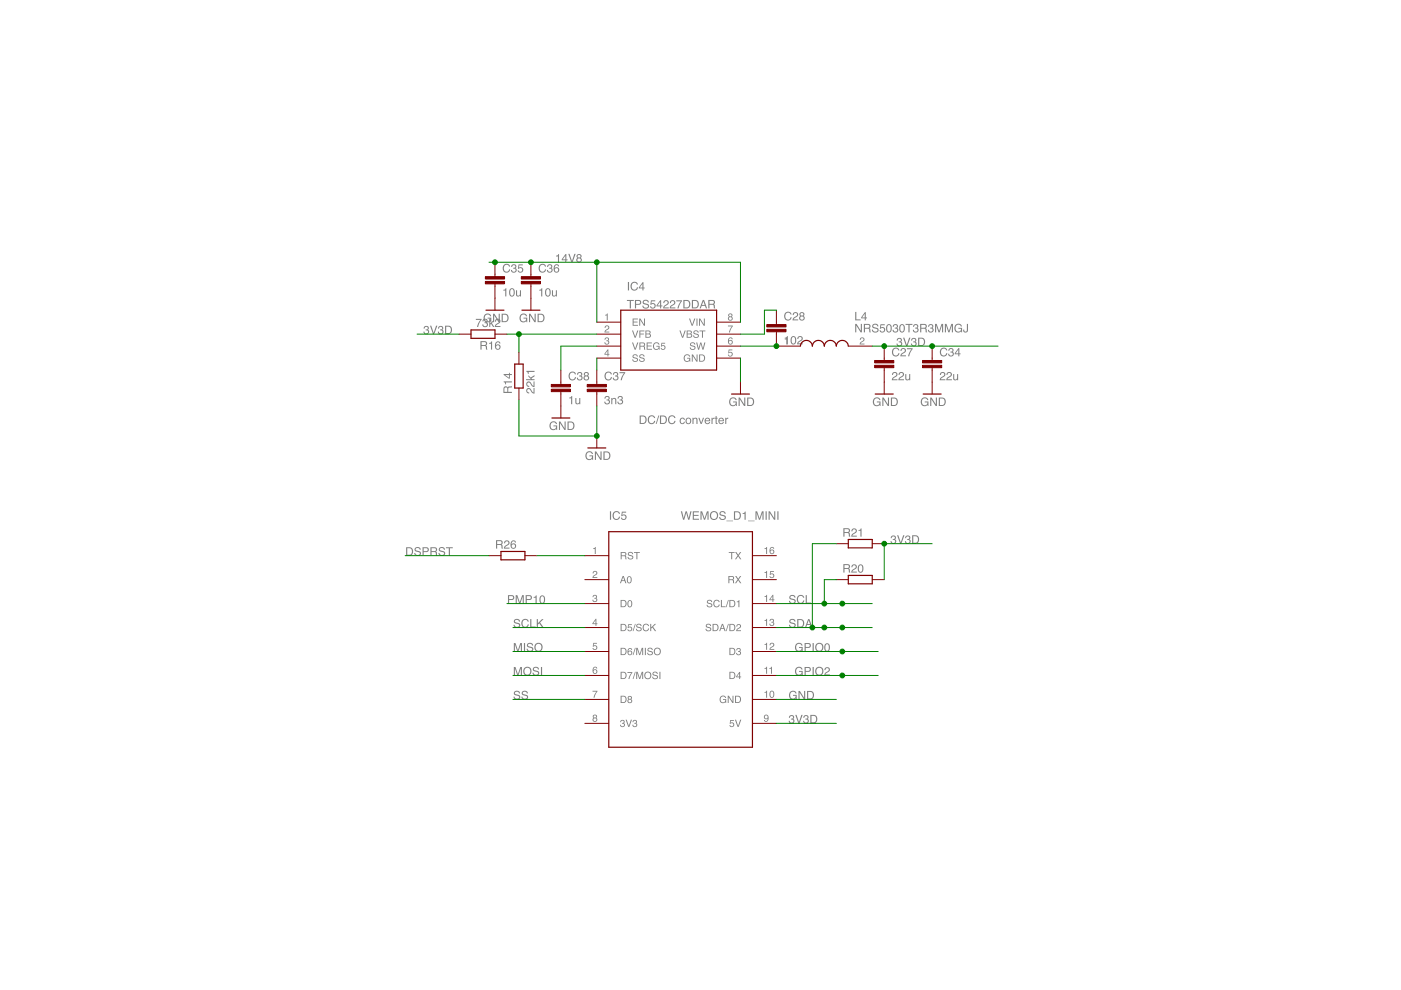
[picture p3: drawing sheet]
<svg xmlns="http://www.w3.org/2000/svg" width="297mm" height="210mm" viewBox="0 0 297 210" stroke-linecap="round" stroke-linejoin="round" font-family="sans-serif">
<g fill="#808080">
<path d="M125.8 116.3l.5-.3v1.5h-.2v-1.1h-.3z"/>
<path d="M125.8 121.1a.52 .52 0 0 1 .8 .3 .52 .52 0 0 1-.5 .7l-.3 .3h.8v.1h-1l.2-.4a.59 .59 0 0 0 .6-.8l-.4-.1-.2 .4h-.1z"/>
<path d="M125.8 126.2a.43 .43 0 0 1 .7 0 .43 .43 0 0 1-.1 .6 .5 .5 0 0 1-.1 .9 .5 .5 0 0 1-.7-.5h.2a.3 .3 0 0 0 .4 .3 .3 .3 0 0 0 0-.6h-.2l.1-.1a.25 .25 0 0 0 .3-.2 .25 .25 0 0 0-.3-.3l-.5 .3z"/>
<path d="M125.8 136.3h.8v.2h-.7v.4a.52 .52 0 0 1 .7 .2 .52 .52 0 0 1-.3 .7 .52 .52 0 0 1-.7-.4h.2a.33 .33 0 0 0 .5 .2 .33 .33 0 0 0 0-.6 .33 .33 0 0 0-.5 .1h-.1z"/>
<path d="M125.6 146.5h1.1l-.7 1.4h-.2l.1-.3 .6-.9h-.9z"/>
<path d="M128.3 66.8l.5-.3v1.5h-.2v-1.1h-.3z"/>
<path d="M128.4 69.1a.52 .52 0 0 1 .8 .2 .52 .52 0 0 1-.5 .7l-.3 .3h.8v.2h-1l.1-.5a.59 .59 0 0 0 .6-.8h-.4l-.1 .3h-.2z"/>
<path d="M128.3 71.6a.43 .43 0 0 1 .7 0 .43 .43 0 0 1-.1 .6 .5 .5 0 0 1-.1 .9 .5 .5 0 0 1-.7-.5h.2a.3 .3 0 0 0 .5 .3 .3 .3 0 0 0 0-.5l-.3-.1 .1-.1a.25 .25 0 0 0 .3-.2 .25 .25 0 0 0-.2-.3l-.5 .3z"/>
<path d="M154.3 69h1.1l-.6 1.5h-.2v-.3l.6-1h-.9z"/>
<path d="M154.5 74.1h.8v.2h-.7v.4a.52 .52 0 0 1 .7 .2 .52 .52 0 0 1-.3 .7 .52 .52 0 0 1-.7-.4h.2a.33 .33 0 0 0 .5 .1 .33 .33 0 0 0 .1-.5 .33 .33 0 0 0-.6 .1h-.1z"/>
<path d="M166.4 71.8l.5-.3v1.5h-.2v-1h-.3z"/>
<path d="M182.5 71.6a.52 .52 0 0 1 .8 .3 .52 .52 0 0 1-.5 .6l-.3 .4h.8v.1h-1l.1-.4a.59 .59 0 0 0 .6-.8l-.4-.1-.1 .4h-.2z"/>
<path d="M135.9 88.3v1.4h.4a.7 .7 0 0 0 .6-.7 .7 .7 0 0 0-.6-.7zM135.6 88.1h.7a.91 .91 0 0 1 .8 .9 .91 .91 0 0 1-.8 .9h-.7zM137.5 88.3a.78 .78 0 0 1 .8-.2 .78 .78 0 0 1 .6 .5h-.2a.61 .61 0 0 0-.9-.3 .61 .61 0 0 0-.2 .9 .55 .55 0 0 0 .5 .5 .55 .55 0 0 0 .6-.5h.2a.83 .83 0 0 1-1.1 .7 .83 .83 0 0 1-.4-1.2zM139.6 88.1h.2l-.6 1.8h-.2zM140.2 88.3v1.4h.4a.7 .7 0 0 0 .6-.7 .7 .7 0 0 0-.6-.7zM139.9 88.1h.7a.91 .91 0 0 1 .8 .9 .91 .91 0 0 1-.8 .9h-.7zM141.8 88.3a.78 .78 0 0 1 .8-.2 .78 .78 0 0 1 .6 .5h-.2a.61 .61 0 0 0-.9-.3 .61 .61 0 0 0-.2 .9 .55 .55 0 0 0 .5 .5 .55 .55 0 0 0 .6-.5h.2a.83 .83 0 0 1-1.1 .7 .83 .83 0 0 1-.4-1.2zM144.3 88.7l.4-.2a.47 .47 0 0 1 .5 .5l-.2-.1a.46 .46 0 0 0-.7 .2 .46 .46 0 0 0 .4 .6l.3-.3h.2a.61 .61 0 0 1-.9 .4 .61 .61 0 0 1-.1-.9zM145.7 88.9a.43 .43 0 0 0-.1 .7 .43 .43 0 0 0 .7-.2v-.4a.36 .36 0 0 0-.3-.3 .36 .36 0 0 0-.3 .2zM145.3 89.2a.67 .67 0 0 1 1.3 0 .67 .67 0 0 1-1.3 0zM146.8 88.6h.2v.2a.46 .46 0 0 1 .6-.2 .46 .46 0 0 1 .3 .5v.8h-.2v-.8a.32 .32 0 0 0-.4-.3 .32 .32 0 0 0-.3 .4v.7h-.2zM148.1 88.6h.2l.4 1 .3-1h.3l-.5 1.3h-.3zM149.6 88.8a.6 .6 0 0 1 .7-.2 .6 .6 0 0 1 .3 .7h-1a.37 .37 0 0 0 .3 .4 .37 .37 0 0 0 .4-.2h.3a.65 .65 0 0 1-1 .3 .65 .65 0 0 1 0-1zM149.7 88.9l-.1 .2h.8l-.2-.3zM150.9 88.6h.2v.2l.4-.2v.2l-.4 .2v.9h-.2zM151.7 88.2h.2v.4h.3v.2h-.3v.8l.3 .3-.5-.2v-.9h-.2v-.2h.2zM152.5 88.8a.6 .6 0 0 1 .7-.2 .6 .6 0 0 1 .3 .7h-1a.37 .37 0 0 0 .3 .4 .37 .37 0 0 0 .5-.2h.2a.65 .65 0 0 1-1 .3 .65 .65 0 0 1 0-1zM152.6 88.9l-.1 .2h.8l-.2-.3zM153.8 88.6h.2v.2l.4-.2v.2l-.4 .2v.9h-.2z"/>
<path d="M144.4 108.4h.2l.4 1.5 .4-1.5h.2l.4 1.5 .4-1.5h.2l-.4 1.8h-.3l-.4-1.5-.4 1.5h-.3zM146.9 108.4h1.3v.2h-1.1v.6h1v.2h-1v.6h1.1v.2h-1.3zM148.5 108.4h.4l.5 1.5 .5-1.5h.3v1.8h-.2v-1.5l-.5 1.5h-.2l-.6-1.5v1.5h-.2zM150.4 109.3a.95 .95 0 0 1 1.9 0 .95 .95 0 0 1-1.9 0zM150.7 109.3a.7 .7 0 0 0 1.4 0 .7 .7 0 0 0-1.4 0zM152.7 108.5a.7 .7 0 0 1 1.1 .4h-.2a.42 .42 0 0 0-.4-.3 .42 .42 0 0 0-.4 .4 1.45 1.45 0 0 1 1.1 .7 .73 .73 0 0 1-.7 .6 .73 .73 0 0 1-.7-.7h.2a.47 .47 0 0 0 .5 .4 .47 .47 0 0 0 .4-.4v-.1a.89 .89 0 0 1-1-.7zM154 110.4h1.4v.1h-1.4zM155.9 108.6v1.4h.4a.7 .7 0 0 0 .5-.7 .7 .7 0 0 0-.5-.7zM155.6 108.4h.7a.91 .91 0 0 1 .8 .9 .91 .91 0 0 1-.8 .9h-.7zM157.5 108.8l.6-.3v1.7h-.2v-1.2h-.4zM158.6 110.4h1.4v.1h-1.4zM160.2 108.4h.3l.5 1.5 .5-1.5h.4v1.8h-.2v-1.5l-.5 1.5h-.3l-.5-1.5v1.5h-.2zM162.3 108.4h.3v1.8h-.3zM163 108.4h.2l.9 1.5v-1.5h.3v1.8h-.3l-.9-1.4v1.4h-.2zM164.8 108.4h.3v1.8h-.3z"/>
<path d="M132.9 63.6h1.5v.2h-.6v1.6h-.3v-1.6h-.6zM134.6 63.6h.8a.52 .52 0 0 1 .6 .5 .52 .52 0 0 1-.6 .5h-.5v.8h-.3zM134.9 63.8v.6h.4a.31 .31 0 0 0 .4-.3 .31 .31 0 0 0-.4-.3zM136.4 63.7a.7 .7 0 0 1 1.2 .4h-.3a.42 .42 0 0 0-.4-.3 .42 .42 0 0 0-.4 .4 1.45 1.45 0 0 1 1.1 .7 .73 .73 0 0 1-.7 .5 .73 .73 0 0 1-.7-.6h.2a.47 .47 0 0 0 .5 .4 .47 .47 0 0 0 .5-.4l-.1-.1a.89 .89 0 0 1-1-.7zM138 63.7h.9v.2h-.7l-.1 .5a.61 .61 0 0 1 .9 .3 .61 .61 0 0 1-.4 .8 .61 .61 0 0 1-.8-.6h.2a.38 .38 0 0 0 .6 .2 .38 .38 0 0 0 .1-.6 .38 .38 0 0 0-.6 .1h-.2zM140 64l-.6 .8h.6zM140 63.6h.2v1.2h.2v.2h-.2v.4h-.2v-.4h-.8v-.3zM140.8 63.7a.6 .6 0 0 1 1 .3 .6 .6 0 0 1-.6 .8l-.4 .4h1v.2h-1.2a1.47 1.47 0 0 1 .9-1.1 .35 .35 0 0 0-.3-.5 .35 .35 0 0 0-.3 .5h-.3zM142.2 63.7a.6 .6 0 0 1 1 .3 .6 .6 0 0 1-.6 .8l-.4 .4h1v.2h-1.2a1.47 1.47 0 0 1 .9-1.1 .35 .35 0 0 0-.3-.5 .35 .35 0 0 0-.4 .5h-.2zM143.4 63.7h1.2l-.7 1.7h-.3l.2-.5 .6-1h-1zM145.1 63.8v1.4h.5a.7 .7 0 0 0 .5-.7 .7 .7 0 0 0-.5-.7zM144.9 63.6h.7a.91 .91 0 0 1 .8 .9 .91 .91 0 0 1-.8 .9h-.7zM146.9 63.8v1.4h.5a.7 .7 0 0 0 .5-.7 .7 .7 0 0 0-.5-.7zM146.7 63.6h.7a.91 .91 0 0 1 .8 .9 .91 .91 0 0 1-.8 .9h-.7zM149.1 63.9l-.3 .8h.6zM149 63.6h.3l.6 1.8h-.2l-.2-.5h-.7l-.2 .5h-.3zM150.4 63.8v.6h.6a.31 .31 0 0 0 .3-.3 .31 .31 0 0 0-.3-.3zM150.2 63.6h.8a.49 .49 0 0 1 .6 .3 .49 .49 0 0 1-.3 .6l.2 .2 .2 .7h-.3l-.1-.7-.3-.1h-.6v.8h-.2z"/>
<path d="M189.3 79a.6 .6 0 0 1 1 .3 .6 .6 0 0 1-.6 .8l-.4 .3h1v.2h-1.2a1.47 1.47 0 0 1 .9-1.1 .35 .35 0 0 0-.3-.4 .35 .35 0 0 0-.4 .4h-.2zM190.7 79a.6 .6 0 0 1 1 .3 .6 .6 0 0 1-.6 .8l-.4 .3h1v.2h-1.2a1.47 1.47 0 0 1 .9-1.1 .35 .35 0 0 0-.3-.4 .35 .35 0 0 0-.4 .4h-.2zM191.9 79.3h.3v1l.2 .2 .3-.2 .1-1h.2v1.3h-.2v-.2a.45 .45 0 0 1-.5 .2 .45 .45 0 0 1-.4-.4z"/>
<path d="M181.3 68.7h.3l.9 1.4v-1.4h.2v1.8h-.2l-1-1.5v1.5h-.2zM183.4 68.9v.6h.6a.31 .31 0 0 0 .3-.3 .31 .31 0 0 0-.3-.3zM183.2 68.7h.8a.49 .49 0 0 1 .5 .3 .49 .49 0 0 1-.2 .6l.2 .2 .1 .7h-.3v-.7l-.4-.1h-.5v.8h-.2zM185.1 68.8a.7 .7 0 0 1 1.1 .4h-.2a.42 .42 0 0 0-.4-.4 .42 .42 0 0 0-.4 .5 1.45 1.45 0 0 1 1.1 .7 .73 .73 0 0 1-.8 .5 .73 .73 0 0 1-.6-.6h.2a.47 .47 0 0 0 .5 .4 .47 .47 0 0 0 .4-.4v-.1a.89 .89 0 0 1-1.1-.8zM186.7 68.7h.9v.3h-.8v.4a.61 .61 0 0 1 .8 .3 .61 .61 0 0 1-.4 .9 .61 .61 0 0 1-.7-.6h.2a.38 .38 0 0 0 .6 .2 .38 .38 0 0 0 0-.6 .38 .38 0 0 0-.6 .1h-.2zM188.1 68.9a.63 .63 0 0 1 .7-.1 .63 .63 0 0 1 .3 .8 .65 .65 0 0 1-.6 .9 .65 .65 0 0 1-.6-.9zM188.3 69a.96 .96 0 0 0 .2 1.3 .85 .85 0 0 0 0-1.4zM189.5 68.8a.5 .5 0 0 1 .7 0 .5 .5 0 0 1 0 .7 .58 .58 0 0 1-.2 1 .58 .58 0 0 1-.8-.6h.3a.35 .35 0 0 0 .5 .4 .35 .35 0 0 0 0-.6h-.3v-.2a.29 .29 0 0 0 .4-.2 .29 .29 0 0 0-.2-.4l-.3 .2-.1 .2h-.2zM190.8 68.9a.63 .63 0 0 1 .8-.1 .63 .63 0 0 1 .3 .8 .65 .65 0 0 1-.6 .9 .65 .65 0 0 1-.7-.9zM191.1 69a.96 .96 0 0 0 .1 1.3 .85 .85 0 0 0 .1-1.4zM192 68.7h1.5v.2h-.7v1.6h-.2v-1.6h-.6zM193.8 68.8a.5 .5 0 0 1 .7 0 .5 .5 0 0 1 0 .7 .58 .58 0 0 1-.2 1 .58 .58 0 0 1-.8-.6h.3a.35 .35 0 0 0 .5 .4 .35 .35 0 0 0 0-.6h-.3v-.2a.29 .29 0 0 0 .4-.2 .29 .29 0 0 0-.2-.4l-.3 .2-.1 .2h-.2zM195.3 68.9v.6h.6a.31 .31 0 0 0 .4-.3 .31 .31 0 0 0-.4-.3zM195.1 68.7h.8a.49 .49 0 0 1 .6 .3 .49 .49 0 0 1-.2 .6l.2 .2 .1 .7h-.3l-.1-.7-.3-.1h-.6v.8h-.2zM197 68.8a.5 .5 0 0 1 .7 0 .5 .5 0 0 1 0 .7 .58 .58 0 0 1-.2 1 .58 .58 0 0 1-.8-.6h.3a.35 .35 0 0 0 .5 .4 .35 .35 0 0 0 0-.6h-.3v-.2a.29 .29 0 0 0 .4-.2 .29 .29 0 0 0-.2-.4l-.4 .2v.2h-.2zM198.2 68.7h.4l.5 1.5 .5-1.5h.4v1.8h-.3v-1.5l-.5 1.5h-.2l-.5-1.5v1.5h-.3zM200.3 68.7h.4l.5 1.5 .5-1.5h.3v1.8h-.2v-1.5l-.5 1.5h-.2l-.5-1.5v1.5h-.3zM202.6 68.9a.8 .8 0 0 1 1.4 .3h-.3a.65 .65 0 0 0-.9-.2 .65 .65 0 0 0-.1 1 .57 .57 0 0 0 .6 .3 .57 .57 0 0 0 .5-.6h-.6v-.2h.8v1h-.2v-.3a.88 .88 0 0 1-1.2 .1 .88 .88 0 0 1-.1-1.2zM205 68.7h.2v1.2a.52 .52 0 0 1-.5 .6 .52 .52 0 0 1-.5-.6h.2a.29 .29 0 0 0 .2 .4 .29 .29 0 0 0 .4-.2z"/>
<path d="M166.4 71.6l.6-.3v1.7h-.2v-1.2h-.4zM167.8 71.4a.63 .63 0 0 1 .8 0 .63 .63 0 0 1 .2 .7 .65 .65 0 0 1-.6 1 .65 .65 0 0 1-.6-.9zM168.1 71.5a.96 .96 0 0 0 .1 1.4 .85 .85 0 0 0 0-1.4zM169.2 71.4a.6 .6 0 0 1 1 .3 .6 .6 0 0 1-.6 .7l-.4 .4h1v.2h-1.2a1.47 1.47 0 0 1 .9-1.1 .35 .35 0 0 0-.3-.5 .35 .35 0 0 0-.3 .5h-.3z"/>
<path d="M185.3 84.5a.8 .8 0 0 1 1.4 .3h-.3a.65 .65 0 0 0-.9-.2 .65 .65 0 0 0-.1 1 .57 .57 0 0 0 .6 .3 .57 .57 0 0 0 .5-.6h-.6v-.2h.8v1h-.2v-.2a.88 .88 0 0 1-1.2 0 .88 .88 0 0 1-.1-1.2zM187.1 84.3h.3l.9 1.4v-1.4h.2v1.8h-.3l-.9-1.5v1.5h-.2zM189.1 84.5v1.4h.5a.7 .7 0 0 0 .5-.7 .7 .7 0 0 0-.5-.7zM188.9 84.3h.7a.91 .91 0 0 1 .8 .9 .91 .91 0 0 1-.8 .9h-.7z"/>
<path d="M154.8 84.5a.8 .8 0 0 1 1.4 .3h-.2a.65 .65 0 0 0-1-.2 .65 .65 0 0 0-.1 1 .57 .57 0 0 0 .7 .3 .57 .57 0 0 0 .4-.6h-.6v-.2h.8v1h-.1l-.1-.2a.88 .88 0 0 1-1.2 0 .88 .88 0 0 1-.1-1.2zM156.6 84.3h.3l.9 1.4v-1.4h.2v1.8h-.3l-.9-1.5v1.5h-.2zM158.7 84.5v1.4h.4a.7 .7 0 0 0 .5-.7 .7 .7 0 0 0-.5-.7zM158.4 84.3h.7a.91 .91 0 0 1 .8 .9 .91 .91 0 0 1-.8 .9h-.7z"/>
<path d="M106.7 61.4l.7-.3v1.7h-.3v-1.2h-.4zM108.1 61.3a.63 .63 0 0 1 .8-.1 .63 .63 0 0 1 .2 .8 .65 .65 0 0 1-.5 .9 .65 .65 0 0 1-.7-.9zM108.4 61.3a.96 .96 0 0 0 .1 1.4 .85 .85 0 0 0 0-1.4zM109.4 61.5h.2v1l.3 .2 .3-.2v-1h.3v1.3h-.3l.1-.1a.45 .45 0 0 1-.6 .2 .45 .45 0 0 1-.3-.5z"/>
<path d="M114.3 61.4l.7-.3v1.7h-.3v-1.2h-.4zM115.8 61.3a.63 .63 0 0 1 .7-.1 .63 .63 0 0 1 .3 .8 .65 .65 0 0 1-.6 .9 .65 .65 0 0 1-.6-.9zM116 61.3a.96 .96 0 0 0 .2 1.4 .85 .85 0 0 0 0-1.4zM117 61.5h.2l.1 1 .2 .2 .3-.2 .1-1h.2v1.3h-.2v-.1a.45 .45 0 0 1-.5 .2 .45 .45 0 0 1-.4-.5z"/>
<path d="M128.3 84.1a.5 .5 0 0 1 .8-.1 .5 .5 0 0 1-.1 .8 .58 .58 0 0 1-.1 1 .58 .58 0 0 1-.8-.6h.2a.35 .35 0 0 0 .5 .3 .35 .35 0 0 0 .1-.6h-.3v-.2a.29 .29 0 0 0 .4-.2 .29 .29 0 0 0-.3-.3l-.3 .1v.2h-.2zM129.6 84.4h.2v.2a.46 .46 0 0 1 .6-.2 .46 .46 0 0 1 .3 .5v.8h-.3v-.8a.32 .32 0 0 0-.3-.3 .32 .32 0 0 0-.3 .4v.7h-.2zM131.1 84.1a.5 .5 0 0 1 .8-.1 .5 .5 0 0 1-.1 .8 .58 .58 0 0 1-.1 1 .58 .58 0 0 1-.8-.6h.2a.35 .35 0 0 0 .5 .3 .35 .35 0 0 0 0-.6h-.2v-.2a.29 .29 0 0 0 .4-.2 .29 .29 0 0 0-.3-.3l-.3 .1v.2h-.3z"/>
<path d="M120.7 84.3l.6-.3v1.7h-.2v-1.2h-.4zM122 84.4h.2v1l.3 .1 .3-.2v-.9h.2v1.3h-.2v-.2a.45 .45 0 0 1-.5 .2 .45 .45 0 0 1-.3-.4z"/>
<path d="M124.4 95.9a.8 .8 0 0 1 1.3 .4h-.2a.65 .65 0 0 0-1-.3 .65 .65 0 0 0-.1 1 .57 .57 0 0 0 .7 .3 .57 .57 0 0 0 .4-.6h-.5v-.2h.7v1h-.1l-.1-.2a.88 .88 0 0 1-1.2 0 .88 .88 0 0 1-.1-1.2zM126.1 95.7h.3l.9 1.5v-1.5h.2v1.8h-.2l-.9-1.4v1.4h-.3zM128.2 95.9v1.4h.4a.7 .7 0 0 0 .6-.7 .7 .7 0 0 0-.6-.7zM127.9 95.7h.8a.91 .91 0 0 1 .7 .9 .91 .91 0 0 1-.7 .9h-.8z"/>
<path d="M116.7 89.6a.8 .8 0 0 1 1.4 .3h-.2a.65 .65 0 0 0-1-.2 .65 .65 0 0 0-.1 1 .57 .57 0 0 0 .7 .3 .57 .57 0 0 0 .4-.6h-.6v-.2h.8v1h-.1l-.1-.3a.88 .88 0 0 1-1.2 .1 .88 .88 0 0 1-.1-1.2zM118.5 89.4h.3l.9 1.4v-1.4h.2v1.8h-.2l-1-1.5v1.5h-.2zM120.6 89.6v1.4h.4a.7 .7 0 0 0 .6-.7 .7 .7 0 0 0-.6-.7zM120.3 89.4h.7a.91 .91 0 0 1 .8 .9 .91 .91 0 0 1-.8 .9h-.7z"/>
<path d="M111.7 82.4a.8 .8 0 0 1 1.2 .7l.2 .1v-.9h.2v1.2a1.47 1.47 0 0 1-1.1-1 .35 .35 0 0 0-.4 .3 .35 .35 0 0 0 .4 .4v.2a.6 .6 0 0 1-.6-.3 .6 .6 0 0 1 .1-.7zM111.7 81a.8 .8 0 0 1 1.2 .7l.2 .1v-.9h.2v1.2a1.47 1.47 0 0 1-1.1-1 .35 .35 0 0 0-.4 .4 .35 .35 0 0 0 .4 .3v.2a.6 .6 0 0 1-.6-.3 .6 .6 0 0 1 .1-.7zM112 79.6l.5 .5 .8-.6v.3l-.6 .4 .1 .2h.5v.2h-1.8v-.2h1.1l-.6-.6zM111.6 78.6h1.7v.3h-1.2v.4h-.2z"/>
<path d="M100.9 67.6h1.2l-.7 1.7h-.3l.2-.5 .6-1h-1zM102.5 67.7a.5 .5 0 0 1 .7 0 .5 .5 0 0 1 0 .7 .58 .58 0 0 1-.2 1 .58 .58 0 0 1-.8-.6h.3a.35 .35 0 0 0 .5 .4 .35 .35 0 0 0 0-.7h-.3l.1-.2a.29 .29 0 0 0 .3-.2 .29 .29 0 0 0-.2-.3l-.3 .1-.1 .3h-.2zM103.7 67.5h.2v1.1l.6-.6h.3l-.5 .5 .5 .8h-.3l-.4-.6-.2 .1v.5h-.2zM105.1 67.7a.6 .6 0 0 1 1 .3 .6 .6 0 0 1-.6 .8l-.4 .3h1v.2h-1.2a1.47 1.47 0 0 1 .9-1.1 .35 .35 0 0 0-.3-.4 .35 .35 0 0 0-.3 .4h-.3z"/>
<path d="M110.4 66.7a.8 .8 0 0 1 1.4 .4h-.3a.65 .65 0 0 0-.9-.3 .65 .65 0 0 0-.1 1 .57 .57 0 0 0 .6 .3 .57 .57 0 0 0 .5-.5h-.6v-.3h.8v1h-.2v-.2a.88 .88 0 0 1-1.2 0 .88 .88 0 0 1-.1-1.2zM112.2 66.5h.2l1 1.5v-1.5h.2v1.8h-.3l-.9-1.4v1.4h-.2zM114.2 66.7v1.4h.5a.7 .7 0 0 0 .5-.7 .7 .7 0 0 0-.6-.7zM114 66.5h.7a.91 .91 0 0 1 .8 .9 .91 .91 0 0 1-.8 .9h-.7z"/>
<path d="M102.8 66.7a.8 .8 0 0 1 1.3 .4h-.2a.65 .65 0 0 0-.9-.3 .65 .65 0 0 0-.2 1 .57 .57 0 0 0 .7 .3 .57 .57 0 0 0 .4-.5h-.5v-.3h.8v1h-.2v-.2a.88 .88 0 0 1-1.3 0 .88 .88 0 0 1-.1-1.2zM104.5 66.5h.3l.9 1.5v-1.5h.3v1.8h-.3l-.9-1.4v1.4h-.3zM106.6 66.7v1.4h.4a.7 .7 0 0 0 .6-.7 .7 .7 0 0 0-.6-.7zM106.4 66.5h.7a.91 .91 0 0 1 .7 .9 .91 .91 0 0 1-.7 .9h-.7z"/>
<path d="M199.5 79a.6 .6 0 0 1 .9 .3 .6 .6 0 0 1-.6 .8l-.3 .3h.9v.2h-1.2a1.47 1.47 0 0 1 1-1.1 .35 .35 0 0 0-.3-.4 .35 .35 0 0 0-.4 .4h-.2zM200.9 79a.6 .6 0 0 1 .9 .3 .6 .6 0 0 1-.6 .8l-.3 .3h.9v.2h-1.2a1.47 1.47 0 0 1 1-1.1 .35 .35 0 0 0-.4-.4 .35 .35 0 0 0-.3 .4h-.2zM202.1 79.3h.2v1l.3 .2 .3-.2v-1h.2v1.3h-.2v-.2a.45 .45 0 0 1-.5 .2 .45 .45 0 0 1-.3-.4z"/>
<path d="M195.5 84.5a.8 .8 0 0 1 1.3 .3h-.2a.65 .65 0 0 0-1-.2 .65 .65 0 0 0-.1 1 .57 .57 0 0 0 .7 .3 .57 .57 0 0 0 .4-.6h-.5v-.2h.8v1h-.2l-.1-.2a.88 .88 0 0 1-1.2 0 .88 .88 0 0 1-.1-1.2zM197.2 84.3h.3l.9 1.4v-1.4h.2v1.8h-.2l-.9-1.5v1.5h-.3zM199.3 84.5v1.4h.4a.7 .7 0 0 0 .6-.7 .7 .7 0 0 0-.6-.7zM199 84.3h.8a.91 .91 0 0 1 .7 .9 .91 .91 0 0 1-.7 .9h-.8z"/>
<path d="M131.8 117.2v.5h.5a.27 .27 0 0 0 .3-.2 .27 .27 0 0 0-.3-.3zM131.6 117h.7a.42 .42 0 0 1 .5 .3 .42 .42 0 0 1-.2 .5l.3 .8h-.3l-.1-.6-.2-.1h-.5v.7h-.2zM133.2 117.1l.5-.1a.5 .5 0 0 1 .5 .5h-.2a.36 .36 0 0 0-.3-.3 .36 .36 0 0 0-.4 .3l.1 .1a.66 .66 0 0 1 .8 .8 .66 .66 0 0 1-.7 .2 .66 .66 0 0 1-.4-.5h.1a.4 .4 0 0 0 .5 .4 .4 .4 0 0 0 .4-.4l-.1-.1a.64 .64 0 0 1-.6-.2 .64 .64 0 0 1-.2-.7zM134.4 117h1.3v.2h-.6v1.4h-.2v-1.4h-.5z"/>
<path d="M132.1 122.4l-.2 .6h.5zM132 122.1h.3l.5 1.6h-.2l-.2-.5h-.6l-.1 .5h-.3zM133.1 122.3a.64 .64 0 0 1 .8 .2 .64 .64 0 0 1 0 .8 .53 .53 0 0 1-.7 .4 .53 .53 0 0 1-.3-.8zM133.3 122.4a.83 .83 0 0 0 .1 1.1 .7 .7 0 0 0 0-1.2z"/>
<path d="M131.8 127.4v1.2h.4a.6 .6 0 0 0 .4-.6 .6 .6 0 0 0-.4-.6zM131.6 127.2h.6a.78 .78 0 0 1 .6 .8 .78 .78 0 0 1-.6 .7h-.6zM133.2 127.4a.64 .64 0 0 1 .8 .1 .64 .64 0 0 1 0 .8 .53 .53 0 0 1-.7 .4 .53 .53 0 0 1-.3-.7zM133.4 127.4a.83 .83 0 0 0 .1 1.2 .7 .7 0 0 0 0-1.2z"/>
<path d="M131.8 132.5v1.1h.4a.6 .6 0 0 0 .4-.6 .6 .6 0 0 0-.4-.5zM131.6 132.3h.6a.78 .78 0 0 1 .6 .7 .78 .78 0 0 1-.6 .8h-.6zM133.2 132.3h.8v.2h-.7v.4a.52 .52 0 0 1 .7 .3 .52 .52 0 0 1-.3 .7 .52 .52 0 0 1-.7-.5h.2a.33 .33 0 0 0 .5 .2 .33 .33 0 0 0 0-.5 .33 .33 0 0 0-.5 .1l-.1-.1zM134.6 132.3h.2l-.5 1.5h-.2zM135 132.4l.4-.2a.5 .5 0 0 1 .6 .5h-.2a.36 .36 0 0 0-.4-.3 .36 .36 0 0 0-.3 .4h.1a.66 .66 0 0 1 .8 .9 .66 .66 0 0 1-.7 .2 .66 .66 0 0 1-.5-.6h.2a.4 .4 0 0 0 .4 .4 .4 .4 0 0 0 .4-.4v-.1a.64 .64 0 0 1-.7-.2 .64 .64 0 0 1-.1-.6zM136.4 132.5a.66 .66 0 0 1 .7-.3 .66 .66 0 0 1 .5 .5h-.2a.55 .55 0 0 0-.8-.2 .55 .55 0 0 0-.1 .9l.1 .1a.46 .46 0 0 0 .5 .2 .46 .46 0 0 0 .3-.4h.2a.73 .73 0 0 1-1 .5 .73 .73 0 0 1-.3-1.2zM137.9 132.3h.2v.7l.7-.7h.3l-.6 .6 .6 .9h-.2l-.6-.8-.2 .3v.5h-.2z"/>
<path d="M126.3 131.5l-.5 .7h.5zM126.3 131.2h.1v1h.3v.1h-.3v.4h-.1v-.4h-.7z"/>
<path d="M131.8 137.5v1.2h.4a.6 .6 0 0 0 .4-.6 .6 .6 0 0 0-.4-.6zM131.6 137.4h.6a.78 .78 0 0 1 .6 .7 .78 .78 0 0 1-.6 .8h-.6zM133.2 137.6l.6-.2 .2 .4-.6-.2-.2 .5a.51 .51 0 0 1 .8 .2 .51 .51 0 0 1-.4 .7 .51 .51 0 0 1-.6-.5zM133.2 138.4a.35 .35 0 0 0 .7 0 .35 .35 0 0 0-.7 0zM134.6 137.4h.2l-.5 1.5h-.2zM134.9 137.4h.3l.4 1.3 .5-1.3h.3v1.5h-.2v-1.3l-.5 1.3h-.2l-.4-1.3v1.3h-.2zM136.7 137.4h.2v1.5h-.2zM137.4 137.5l.4-.2a.5 .5 0 0 1 .6 .5h-.2a.36 .36 0 0 0-.4-.3 .36 .36 0 0 0-.3 .4h.1a.66 .66 0 0 1 .8 .8 .66 .66 0 0 1-.7 .2 .66 .66 0 0 1-.5-.5h.2a.4 .4 0 0 0 .4 .4 .4 .4 0 0 0 .4-.4v-.1a.64 .64 0 0 1-.7-.2 .64 .64 0 0 1-.1-.6zM138.6 138.1a.79 .79 0 0 1 1.5 0 .79 .79 0 0 1-1.5 0zM138.8 138.2a.6 .6 0 0 0 1.2 0 .6 .6 0 0 0-1.2 0z"/>
<path d="M131.8 142.6v1.2h.4a.6 .6 0 0 0 .4-.6 .6 .6 0 0 0-.4-.6zM131.6 142.4h.6a.78 .78 0 0 1 .6 .8 .78 .78 0 0 1-.6 .8h-.6zM133 142.5h1.1l-.6 1.5h-.3l.1-.3 .6-1h-.9zM134.6 142.4h.2l-.5 1.6h-.2zM134.9 142.4h.3l.4 1.3 .5-1.3h.3v1.6h-.2v-1.3l-.5 1.3h-.2l-.4-1.3v1.3h-.2zM136.5 143.2a.8 .8 0 0 1 1.6 0 .8 .8 0 0 1-1.6 0zM136.8 143.2a.59 .59 0 0 0 1.1 0 .59 .59 0 0 0-1.1 0zM138.5 142.5l.4-.1a.5 .5 0 0 1 .6 .5h-.2a.36 .36 0 0 0-.4-.3 .36 .36 0 0 0-.3 .3v.1a.66 .66 0 0 1 .8 .8 .66 .66 0 0 1-.7 .2 .66 .66 0 0 1-.4-.5h.2a.4 .4 0 0 0 .4 .3 .4 .4 0 0 0 .4-.3l-.1-.1a.64 .64 0 0 1-.6-.2 .64 .64 0 0 1-.1-.7zM139.8 142.4h.2v1.6h-.2z"/>
<path d="M125.8 141.5l.6-.1 .2 .3-.6-.1-.2 .5a.51 .51 0 0 1 .8 .1 .51 .51 0 0 1-.4 .8 .51 .51 0 0 1-.6-.6zM125.8 142.4a.35 .35 0 0 0 .7 0 .35 .35 0 0 0-.7 0z"/>
<path d="M131.8 147.7v1.2h.4a.6 .6 0 0 0 .4-.6 .6 .6 0 0 0-.4-.6zM131.6 147.5h.6a.78 .78 0 0 1 .6 .8 .78 .78 0 0 1-.6 .7h-.6zM133.3 147.9a.25 .25 0 0 0 .5 0 .25 .25 0 0 0-.5 0zM133.2 148.6a.3 .3 0 0 0 .6 0 .3 .3 0 0 0-.6 0zM133.2 147.7a.43 .43 0 0 1 .6-.1 .43 .43 0 0 1 0 .6 .46 .46 0 0 1 .1 .7 .46 .46 0 0 1-.7 0 .46 .46 0 0 1 .1-.6l-.2-.3z"/>
<path d="M131.7 152.7a.43 .43 0 0 1 .6 0 .43 .43 0 0 1 0 .6 .5 .5 0 0 1-.1 .9 .5 .5 0 0 1-.7-.5h.2a.3 .3 0 0 0 .4 .3 .3 .3 0 0 0 0-.6h-.2v-.1a.25 .25 0 0 0 .3-.2 .25 .25 0 0 0-.2-.3l-.5 .3zM132.7 152.6h.2l.4 1.3 .5-1.3h.2l-.6 1.5h-.2zM134.3 152.7a.43 .43 0 0 1 .6 0 .43 .43 0 0 1 0 .6 .5 .5 0 0 1-.1 .9 .5 .5 0 0 1-.7-.5h.2a.3 .3 0 0 0 .4 .3 .3 .3 0 0 0 0-.6h-.2v-.1a.25 .25 0 0 0 .4-.2 .25 .25 0 0 0-.3-.3l-.5 .3z"/>
<path d="M125.9 151.9a.25 .25 0 0 0 .5 0 .25 .25 0 0 0-.5 0zM125.8 152.6a.3 .3 0 0 0 .6 0 .3 .3 0 0 0-.6 0zM125.8 151.6a.43 .43 0 0 1 .6 0 .43 .43 0 0 1 0 .6 .46 .46 0 0 1 .1 .7 .46 .46 0 0 1-.7 0 .46 .46 0 0 1 .1-.7l-.2-.3z"/>
<path d="M154.8 152.7h.8v.1h-.6l-.1 .5a.52 .52 0 0 1 .7 .2 .52 .52 0 0 1-.3 .7 .52 .52 0 0 1-.6-.5h.1a.33 .33 0 0 0 .5 .2 .33 .33 0 0 0 .1-.5 .33 .33 0 0 0-.5 .1h-.2zM155.8 152.6h.3l.4 1.3 .4-1.3h.3l-.6 1.5h-.2z"/>
<path d="M162.1 151.7a.66 .66 0 0 1 .8 .1 .66 .66 0 0 1 0 .9 .46 .46 0 0 1-.5 .4 .46 .46 0 0 1-.4-.5h.2a.3 .3 0 0 0 .3 .3 .3 .3 0 0 0 .2-.4l.1-.2a.48 .48 0 0 1-.7 .1 .48 .48 0 0 1 0-.7zM162.1 152a.35 .35 0 0 0 .7 0 .35 .35 0 0 0-.7 0z"/>
<path d="M152.8 147.7a.68 .68 0 0 1 1.1 .3h-.2a.58 .58 0 0 0-.9 .1 .58 .58 0 0 0 .5 .8 .45 .45 0 0 0 .5-.5h-.5v-.2h.7v.8l-.2-.1a.77 .77 0 0 1-1.1-.1 .77 .77 0 0 1 .1-1.1zM154.3 147.5h.2l.8 1.3v-1.3h.2v1.5h-.2l-.8-1.2v1.2h-.2zM156.1 147.7v1.2h.3a.6 .6 0 0 0 .5-.6 .6 .6 0 0 0-.5-.6zM155.8 147.5h.7a.78 .78 0 0 1 .6 .8 .78 .78 0 0 1-.6 .7h-.7z"/>
<path d="M162.1 146.7l.5-.3v1.5h-.2v-1h-.3zM163.3 146.6a.64 .64 0 0 1 .8 .1 .64 .64 0 0 1 0 .8 .53 .53 0 0 1-.7 .4 .53 .53 0 0 1-.3-.7zM163.5 146.6a.83 .83 0 0 0 .1 1.2 .7 .7 0 0 0 .1-1.2z"/>
<path d="M154.9 142.6v1.2h.3a.6 .6 0 0 0 .5-.6 .6 .6 0 0 0-.5-.6zM154.6 142.4h.7a.78 .78 0 0 1 .6 .8 .78 .78 0 0 1-.6 .8h-.7zM156.7 142.8l-.5 .6h.5zM156.8 142.5h.1v.9h.2v.2h-.2v.4h-.2v-.4h-.6z"/>
<path d="M162.1 141.7l.5-.3v1.5h-.2v-1.1h-.3zM163.1 141.7l.6-.3v1.5h-.2v-1.1h-.4z"/>
<path d="M154.9 137.5v1.2h.3a.6 .6 0 0 0 .5-.6 .6 .6 0 0 0-.5-.6zM154.6 137.4h.7a.78 .78 0 0 1 .6 .7 .78 .78 0 0 1-.6 .8h-.7zM156.3 137.5a.43 .43 0 0 1 .6-.1 .43 .43 0 0 1 0 .7 .5 .5 0 0 1-.1 .9 .5 .5 0 0 1-.7-.6h.2a.3 .3 0 0 0 .4 .4 .3 .3 0 0 0 0-.6h-.2v-.2a.25 .25 0 0 0 .4-.2 .25 .25 0 0 0-.3-.2l-.5 .3z"/>
<path d="M162.1 136.6l.5-.3v1.5h-.2v-1.1h-.3zM163.3 136.4a.52 .52 0 0 1 .9 .2 .52 .52 0 0 1-.6 .7l-.3 .3h.9v.2h-1.1l.2-.5a.59 .59 0 0 0 .6-.8h-.4l-.1 .3h-.2z"/>
<path d="M149.8 132.4l.4-.2a.5 .5 0 0 1 .6 .5h-.2a.36 .36 0 0 0-.4-.3 .36 .36 0 0 0-.3 .4 .66 .66 0 0 1 .8 .9 .66 .66 0 0 1-.7 .2 .66 .66 0 0 1-.4-.6h.2a.4 .4 0 0 0 .4 .4 .4 .4 0 0 0 .4-.4l-.1-.1a.64 .64 0 0 1-.6-.2 .64 .64 0 0 1-.1-.6zM151.3 132.5v1.1h.4a.6 .6 0 0 0 .4-.6 .6 .6 0 0 0-.4-.5zM151.1 132.3h.6a.78 .78 0 0 1 .6 .7 .78 .78 0 0 1-.6 .8h-.6zM153.2 132.5l-.3 .7h.5zM153.1 132.3h.2l.6 1.5h-.3l-.1-.4h-.6l-.2 .4h-.2zM154.4 132.3h.1l-.5 1.5h-.1zM154.9 132.5v1.1h.3a.6 .6 0 0 0 .5-.6 .6 .6 0 0 0-.5-.5zM154.6 132.3h.7a.78 .78 0 0 1 .6 .7 .78 .78 0 0 1-.6 .8h-.7zM156.3 132.4a.52 .52 0 0 1 .8 .3 .52 .52 0 0 1-.5 .6l-.3 .3h.8v.2h-1l.2-.5a.59 .59 0 0 0 .5-.7l-.3-.1-.2 .4h-.2z"/>
<path d="M162.1 131.5l.5-.3v1.5h-.2v-1.1h-.3zM163.3 131.3a.43 .43 0 0 1 .7 0 .43 .43 0 0 1-.1 .6 .5 .5 0 0 1-.1 .9 .5 .5 0 0 1-.7-.6h.2a.3 .3 0 0 0 .4 .4 .3 .3 0 0 0 .1-.6h-.3l.1-.2a.25 .25 0 0 0 .3-.1 .25 .25 0 0 0-.3-.3l-.4 .3z"/>
<path d="M150 127.3l.4-.1a.5 .5 0 0 1 .6 .5h-.2a.36 .36 0 0 0-.4-.4 .36 .36 0 0 0-.3 .4l.1 .1a.66 .66 0 0 1 .8 .8 .66 .66 0 0 1-.7 .2 .66 .66 0 0 1-.5-.6h.2a.4 .4 0 0 0 .4 .4 .4 .4 0 0 0 .4-.4 .64 .64 0 0 1-.7-.2 .64 .64 0 0 1-.1-.7zM151.4 127.4a.66 .66 0 0 1 .7-.2 .66 .66 0 0 1 .5 .5h-.2a.55 .55 0 0 0-.8-.2 .55 .55 0 0 0-.1 .8l.1 .1a.46 .46 0 0 0 .5 .2 .46 .46 0 0 0 .3-.4h.2a.73 .73 0 0 1-1 .5 .73 .73 0 0 1-.3-1.1zM152.8 127.2h.3v1.4h.7v.1h-1zM154.4 127.2h.1l-.5 1.5h-.1zM154.8 127.4v1.2h.4a.6 .6 0 0 0 .5-.6 .6 .6 0 0 0-.5-.6zM154.6 127.2h.7a.78 .78 0 0 1 .6 .8 .78 .78 0 0 1-.6 .7h-.7zM156.2 127.5l.6-.3v1.5h-.2v-1h-.4z"/>
<path d="M162.1 126.4l.5-.3v1.5h-.2v-1h-.3zM163.8 126.4l-.5 .7h.5zM163.8 126.1h.2v1h.2v.2h-.2v.3h-.2v-.3h-.7z"/>
<path d="M154.6 122.3v.5h.5a.27 .27 0 0 0 .3-.2 .27 .27 0 0 0-.3-.3zM154.4 122.1h.7a.42 .42 0 0 1 .5 .3 .42 .42 0 0 1-.2 .5l.3 .8h-.2l-.1-.6-.3-.1h-.5v.7h-.2zM155.9 122.1h.2l.4 .6 .4-.6h.3l-.6 .8 .6 .8h-.3l-.4-.7-.4 .7h-.3l.6-.8z"/>
<path d="M162.1 121.3l.5-.2v1.4h-.2v-1h-.3zM163.3 121.1h.8v.2h-.7v.4a.52 .52 0 0 1 .7 .2 .52 .52 0 0 1-.3 .7 .52 .52 0 0 1-.7-.4h.2a.33 .33 0 0 0 .5 .1 .33 .33 0 0 0 .1-.5 .33 .33 0 0 0-.5 .1h-.2z"/>
<path d="M154.5 117h1.3v.2h-.6v1.4h-.2v-1.4h-.5zM155.9 117h.2l.4 .6 .4-.6h.2l-.5 .8 .6 .8h-.3l-.4-.6-.4 .6h-.3l.6-.8z"/>
<path d="M162.1 116.3l.5-.3v1.5h-.2v-1.1h-.3zM163.3 116.1l.6-.1 .2 .4-.5-.2-.3 .5a.51 .51 0 0 1 .8 .2 .51 .51 0 0 1-.3 .7 .51 .51 0 0 1-.6-.6zM163.3 117a.35 .35 0 0 0 .7 0 .35 .35 0 0 0-.7 0z"/>
<path d="M129.3 108.4h.3v1.8h-.3zM130.1 108.6a.78 .78 0 0 1 .8-.2 .78 .78 0 0 1 .5 .5h-.2a.61 .61 0 0 0-.8-.2 .61 .61 0 0 0-.3 .8 .55 .55 0 0 0 .6 .5 .55 .55 0 0 0 .5-.5h.3a.83 .83 0 0 1-1.1 .7 .83 .83 0 0 1-.5-1.2zM131.8 108.5h1v.2h-.8l-.1 .5a.61 .61 0 0 1 .9 .3 .61 .61 0 0 1-.4 .8 .61 .61 0 0 1-.8-.5h.3a.38 .38 0 0 0 .5 .1 .38 .38 0 0 0 .1-.6 .38 .38 0 0 0-.6 .1h-.2z"/>
<path d="M105.4 114.7v.6h.6a.31 .31 0 0 0 .3-.2 .31 .31 0 0 0-.3-.4zM105.2 114.5h.8a.49 .49 0 0 1 .6 .3 .49 .49 0 0 1-.3 .6l.2 .2 .2 .7h-.3l-.1-.6-.3-.1h-.6v.7h-.2zM107.1 114.7a.6 .6 0 0 1 .9 .3 .6 .6 0 0 1-.6 .8l-.3 .3h.9v.2h-1.2a1.47 1.47 0 0 1 1-1.1 .35 .35 0 0 0-.3-.4 .35 .35 0 0 0-.4 .4h-.2zM108.4 114.8l.6-.2 .4 .3v.1h-.2a.36 .36 0 0 0-.5-.2 .36 .36 0 0 0-.2 .4v.2a.58 .58 0 0 1 .9 .2 .58 .58 0 0 1-.5 .8 .58 .58 0 0 1-.6-.6zM108.5 115.8a.38 .38 0 0 0 .7 0 .38 .38 0 0 0-.7 0z"/>
<path d="M134.1 67.5h1.1v.2h-.9v.5h.9v.2h-.9v.5h1v.2h-1.2zM135.5 67.5h.3l.8 1.3v-1.3h.2v1.6h-.3l-.8-1.3v1.3h-.2z"/>
<path d="M134 70.1h.2l.5 1.3 .4-1.3h.2l-.5 1.5h-.2zM135.6 70.1h1v.2h-.8v.4h.7v.2h-.7v.7h-.2zM137 70.2v.5h.4a.25 .25 0 0 0 .3-.2 .25 .25 0 0 0-.3-.3zM137 70.9v.5l.8-.1-.1-.4zM136.8 70.1h.7a.38 .38 0 0 1 .4 .2 .38 .38 0 0 1-.2 .5 .43 .43 0 0 1 .3 .5 .43 .43 0 0 1-.5 .3h-.7z"/>
<path d="M134 72.6h.2l.5 1.3 .4-1.3h.2l-.5 1.5h-.2zM135.8 72.8v.5h.4a.27 .27 0 0 0 .4-.2 .27 .27 0 0 0-.3-.3zM135.6 72.6h.7a.42 .42 0 0 1 .5 .3 .42 .42 0 0 1-.2 .5l.2 .7h-.2l-.1-.5-.3-.1h-.4v.6h-.2zM137.1 72.6h1.1v.2h-.9v.5h.8v.1h-.8v.6h.9v.1h-1.1zM138.7 72.8a.68 .68 0 0 1 1.1 .3h-.2a.58 .58 0 0 0-1 .1 .58 .58 0 0 0 .6 .8 .45 .45 0 0 0 .5-.5h-.5v-.2h.6v.8l-.1-.1a.77 .77 0 0 1-1.2-.1 .77 .77 0 0 1 .2-1.1zM140.2 72.7h.8v.2h-.6l-.1 .4a.52 .52 0 0 1 .8 .2 .52 .52 0 0 1-.4 .7 .52 .52 0 0 1-.6-.4h.2a.33 .33 0 0 0 .5 .1 .33 .33 0 0 0 0-.5 .33 .33 0 0 0-.5 .1h-.2z"/>
<path d="M134.2 75.2l.4-.1a.5 .5 0 0 1 .6 .5h-.2a.36 .36 0 0 0-.3-.3 .36 .36 0 0 0-.4 .3l.1 .1a.66 .66 0 0 1 .8 .8 .66 .66 0 0 1-.7 .2 .66 .66 0 0 1-.5-.5h.2a.4 .4 0 0 0 .5 .4 .4 .4 0 0 0 .4-.4l-.1-.1a.64 .64 0 0 1-.7-.2 .64 .64 0 0 1-.1-.7zM135.7 75.2l.4-.1a.5 .5 0 0 1 .6 .5h-.2a.36 .36 0 0 0-.4-.3 .36 .36 0 0 0-.4 .3l.1 .1a.66 .66 0 0 1 .8 .8 .66 .66 0 0 1-.7 .2 .66 .66 0 0 1-.4-.5h.2a.4 .4 0 0 0 .4 .4 .4 .4 0 0 0 .4-.4l-.1-.1a.64 .64 0 0 1-.6-.2 .64 .64 0 0 1-.1-.7z"/>
<path d="M128.8 74.4l-.5 .6h.5zM128.8 74.1h.2v.9h.2v.2h-.2v.4h-.2v-.4h-.7z"/>
<path d="M146.1 67.5h.2l.5 1.3 .4-1.3h.2l-.5 1.6h-.3zM147.7 67.5h.2v1.6h-.2zM148.2 67.5h.3l.7 1.3v-1.3h.2v1.6h-.2l-.8-1.3v1.3h-.2z"/>
<path d="M154.6 66.8a.25 .25 0 0 0 .5 0 .25 .25 0 0 0-.5 0zM154.5 67.5a.35 .35 0 0 0 .7 0 .35 .35 0 0 0-.7 0zM154.5 66.6a.43 .43 0 0 1 .7-.1 .43 .43 0 0 1-.1 .7 .46 .46 0 0 1 .1 .6 .46 .46 0 0 1-.7 0 .46 .46 0 0 1 .1-.6l-.2-.3z"/>
<path d="M144.1 70.1h.2l.4 1.3 .5-1.3h.2l-.6 1.5h-.2zM145.8 70.2v.5h.4a.25 .25 0 0 0 .3-.2 .25 .25 0 0 0-.3-.3zM145.8 70.9v.5l.7-.1-.1-.4zM145.6 70.1h.6a.38 .38 0 0 1 .5 .2 .38 .38 0 0 1-.2 .5 .43 .43 0 0 1 .2 .5 .43 .43 0 0 1-.5 .3h-.6zM147.1 70.2l.5-.2a.5 .5 0 0 1 .5 .5h-.2a.36 .36 0 0 0-.3-.3 .36 .36 0 0 0-.4 .4h.1a.66 .66 0 0 1 .8 .9 .66 .66 0 0 1-.7 .1 .66 .66 0 0 1-.4-.5h.2a.4 .4 0 0 0 .4 .4 .4 .4 0 0 0 .4-.4l-.1-.1a.64 .64 0 0 1-.6-.2 .64 .64 0 0 1-.2-.6zM148.3 70.1h1.3v.2h-.6v1.3h-.2v-1.3h-.5z"/>
<path d="M146.4 72.7l.4-.1a.5 .5 0 0 1 .6 .5h-.2a.36 .36 0 0 0-.4-.3 .36 .36 0 0 0-.3 .3l.1 .1a.66 .66 0 0 1 .8 .8 .66 .66 0 0 1-.7 .2 .66 .66 0 0 1-.5-.5h.2a.4 .4 0 0 0 .4 .3 .4 .4 0 0 0 .4-.4 .64 .64 0 0 1-.7-.2 .64 .64 0 0 1-.1-.7zM147.6 72.6h.2l.3 1.3 .4-1.3h.2l.3 1.3 .3-1.3h.3l-.4 1.5h-.3l-.3-1.2-.4 1.2h-.2z"/>
<path d="M154.5 71.7l.6-.1 .2 .3-.6-.2-.2 .6a.51 .51 0 0 1 .8 .1 .51 .51 0 0 1-.3 .7 .51 .51 0 0 1-.6-.5zM154.5 72.6a.35 .35 0 0 0 .7 0 .35 .35 0 0 0-.7 0z"/>
<path d="M145.2 75.3a.68 .68 0 0 1 1.1 .3h-.2a.58 .58 0 0 0-1 .1 .58 .58 0 0 0 .6 .8 .45 .45 0 0 0 .5-.5h-.5v-.1h.7v.8l-.2-.2a.77 .77 0 0 1-1.2 0 .77 .77 0 0 1 .2-1.2zM146.7 75.2h.2l.8 1.2v-1.2h.2v1.5h-.2l-.8-1.3v1.3h-.2zM148.4 75.3v1.2h.4a.6 .6 0 0 0 .5-.6 .6 .6 0 0 0-.5-.6zM148.2 75.2h.6a.78 .78 0 0 1 .7 .7 .78 .78 0 0 1-.7 .8h-.6z"/>
<path d="M133.1 59.8h.3v1.8h-.3zM133.9 60a.78 .78 0 0 1 .8-.3 .78 .78 0 0 1 .6 .6h-.3a.61 .61 0 0 0-.8-.3 .61 .61 0 0 0-.3 .9 .55 .55 0 0 0 .6 .5 .55 .55 0 0 0 .5-.5h.3a.83 .83 0 0 1-1.1 .7 .83 .83 0 0 1-.5-1.2zM136.2 60.2l-.6 .8h.6zM136.2 59.8h.2v1.2h.3v.2h-.3v.4h-.2v-.4h-.8v-.3z"/>
<path d="M189.3 74a.78 .78 0 0 1 .8-.3 .78 .78 0 0 1 .6 .6h-.3a.61 .61 0 0 0-.8-.3 .61 .61 0 0 0-.2 .9 .55 .55 0 0 0 .5 .5 .55 .55 0 0 0 .6-.5h.2a.83 .83 0 0 1-1.1 .7 .83 .83 0 0 1-.5-1.2zM191.1 73.9a.6 .6 0 0 1 1 .3 .6 .6 0 0 1-.6 .8l-.4 .3h1v.2h-1.2a1.47 1.47 0 0 1 .9-1.1 .35 .35 0 0 0-.3-.4 .35 .35 0 0 0-.4 .4h-.2zM192.3 73.8h1.2l-.7 1.7h-.3l.2-.5 .5-1h-.9z"/>
<path d="M181.3 66.1h.3v1.6h.9v.2h-1.2zM183.3 66.5l-.5 .8h.5zM183.4 66.2h.2v1.1h.2v.2h-.2v.4h-.3v-.4h-.7v-.2z"/>
<path d="M166.5 66.4a.78 .78 0 0 1 .7-.3 .78 .78 0 0 1 .6 .6h-.2a.61 .61 0 0 0-.9-.3 .61 .61 0 0 0-.2 .9 .55 .55 0 0 0 .6 .5 .55 .55 0 0 0 .5-.5h.2a.83 .83 0 0 1-1 .6 .83 .83 0 0 1-.5-1.1zM168.3 66.3a.6 .6 0 0 1 .9 .3 .6 .6 0 0 1-.6 .8l-.3 .3h.9v.2h-1.2a1.47 1.47 0 0 1 1-1.1 .35 .35 0 0 0-.3-.4 .35 .35 0 0 0-.4 .4h-.2zM169.7 66.6a.3 .3 0 0 0 .6 0 .3 .3 0 0 0-.6 0zM169.7 67.4a.35 .35 0 0 0 .7 0 .35 .35 0 0 0-.7 0zM169.6 66.3a.5 .5 0 0 1 .8-.1 .5 .5 0 0 1-.1 .8 .54 .54 0 0 1 .1 .8 .54 .54 0 0 1-.8 0 .54 .54 0 0 1 .1-.8l-.2-.3z"/>
<path d="M106.8 56.2a.78 .78 0 0 1 .8-.3 .78 .78 0 0 1 .6 .6h-.3a.61 .61 0 0 0-.8-.3 .61 .61 0 0 0-.3 .9 .55 .55 0 0 0 .6 .5 .55 .55 0 0 0 .5-.5h.3a.83 .83 0 0 1-1.1 .7 .83 .83 0 0 1-.5-1.2zM108.6 56.1a.5 .5 0 0 1 .7 0 .5 .5 0 0 1 0 .7 .58 .58 0 0 1-.2 1 .58 .58 0 0 1-.8-.6h.3a.35 .35 0 0 0 .5 .4 .35 .35 0 0 0 0-.6h-.3v-.2a.29 .29 0 0 0 .4-.2 .29 .29 0 0 0-.2-.4l-.4 .2v.2h-.2zM109.9 56.1h.9v.2h-.7l-.1 .5a.61 .61 0 0 1 .9 .2 .61 .61 0 0 1-.4 .9 .61 .61 0 0 1-.8-.6h.3a.38 .38 0 0 0 .5 .2 .38 .38 0 0 0 .1-.6 .38 .38 0 0 0-.6 .1h-.2z"/>
<path d="M114.4 56.2a.78 .78 0 0 1 .8-.3 .78 .78 0 0 1 .6 .6h-.3a.61 .61 0 0 0-.8-.3 .61 .61 0 0 0-.2 .9 .55 .55 0 0 0 .5 .5 .55 .55 0 0 0 .6-.5h.2a.83 .83 0 0 1-1.1 .7 .83 .83 0 0 1-.5-1.2zM116.2 56.1a.5 .5 0 0 1 .7 0 .5 .5 0 0 1 0 .7 .58 .58 0 0 1-.2 1 .58 .58 0 0 1-.7-.6h.2a.35 .35 0 0 0 .5 .4 .35 .35 0 0 0 0-.6h-.3l.1-.2a.29 .29 0 0 0 .3-.2 .29 .29 0 0 0-.2-.4l-.3 .2-.1 .2h-.2zM117.6 56.2l.6-.2 .3 .3v.2h-.2a.36 .36 0 0 0-.4-.3 .36 .36 0 0 0-.3 .5v.2a.58 .58 0 0 1 .9 .2 .58 .58 0 0 1-.4 .8 .58 .58 0 0 1-.7-.6zM117.6 57.2a.4 .4 0 0 0 .8 0 .4 .4 0 0 0-.8 0z"/>
<path d="M128.4 79.1a.78 .78 0 0 1 .8-.3 .78 .78 0 0 1 .5 .6h-.2a.61 .61 0 0 0-.8-.3 .61 .61 0 0 0-.3 .8 .55 .55 0 0 0 .6 .6 .55 .55 0 0 0 .5-.5h.3a.83 .83 0 0 1-1.1 .6 .83 .83 0 0 1-.5-1.1zM130.2 79a.5 .5 0 0 1 .7 0 .5 .5 0 0 1-.1 .7 .58 .58 0 0 1-.1 1 .58 .58 0 0 1-.8-.6h.2a.36 .36 0 0 0 .6 .4 .35 .35 0 0 0 0-.7h-.3v-.2a.29 .29 0 0 0 .4-.2 .29 .29 0 0 0-.3-.3l-.3 .1v.2h-.2zM131.3 78.9h1.3l-.8 1.7h-.2l.1-.5 .6-1h-1z"/>
<path d="M120.8 79.1a.78 .78 0 0 1 .7-.3 .78 .78 0 0 1 .6 .6h-.2a.61 .61 0 0 0-.9-.3 .61 .61 0 0 0-.2 .8 .55 .55 0 0 0 .5 .6 .55 .55 0 0 0 .6-.5h.2a.83 .83 0 0 1-1 .6 .83 .83 0 0 1-.5-1.1zM122.5 79a.5 .5 0 0 1 .8 0 .5 .5 0 0 1-.1 .7 .58 .58 0 0 1-.1 1 .58 .58 0 0 1-.8-.6h.2a.35 .35 0 0 0 .5 .4 .35 .35 0 0 0 0-.7h-.2v-.2a.29 .29 0 0 0 .4-.2 .29 .29 0 0 0-.3-.3l-.3 .1v.2h-.3zM124 79.3a.3 .3 0 0 0 .6 0 .3 .3 0 0 0-.6 0zM124 80.1a.35 .35 0 0 0 .7 0 .35 .35 0 0 0-.7 0zM123.9 79a.5 .5 0 0 1 .8-.1 .5 .5 0 0 1-.1 .8 .54 .54 0 0 1 .1 .8 .54 .54 0 0 1-.8 0 .54 .54 0 0 1 .1-.8l-.2-.4z"/>
<path d="M107.1 82.2l-.2 .9h.7l-.1-.9zM106.9 82l.5-.1 .2 .3 .3-.2 .6-.2v.3l-.6 .1-.1 .3v.6h.7v.2h-1.8l.1-1zM106.8 80.9h1.7v.2h-1.2v.4h-.2zM107.1 79.5l.8 .6v-.6zM106.8 79.3h1.1v-.3h.2v.3h.4v.2h-.4v.8h-.2l-1.1-.8z"/>
<path d="M102.1 72.5v.7h.6a.31 .31 0 0 0 .3-.3 .31 .31 0 0 0-.3-.4zM101.9 72.3h.8a.49 .49 0 0 1 .6 .3 .49 .49 0 0 1-.3 .6l.2 .2 .2 .7h-.3l-.1-.6-.3-.1h-.6v.7h-.2zM103.7 72.7l.6-.3v1.7h-.2v-1.2h-.4zM105.1 72.6l.6-.2 .4 .3v.1h-.2a.36 .36 0 0 0-.5-.2 .36 .36 0 0 0-.2 .4v.2a.58 .58 0 0 1 .9 .2 .58 .58 0 0 1-.5 .8 .58 .58 0 0 1-.6-.6zM105.1 73.6a.4 .4 0 0 0 .8 0 .4 .4 0 0 0-.8 0z"/>
<path d="M179.1 119.8v.6h.5a.31 .31 0 0 0 .4-.3 .31 .31 0 0 0-.4-.3zM178.8 119.6h.8a.49 .49 0 0 1 .6 .3 .49 .49 0 0 1-.2 .6l.2 .2 .1 .7h-.3l-.1-.6-.3-.2h-.5v.8h-.3zM180.7 119.8a.6 .6 0 0 1 1 .2 .6 .6 0 0 1-.6 .8l-.4 .4h1v.2h-1.2a1.47 1.47 0 0 1 .9-1.1 .35 .35 0 0 0-.3-.5 .35 .35 0 0 0-.4 .5h-.2zM182.1 119.8a.63 .63 0 0 1 .7 0 .63 .63 0 0 1 .3 .7 .65 .65 0 0 1-.6 .9 .65 .65 0 0 1-.6-.8zM182.3 119.9a.96 .96 0 0 0 .2 1.3 .85 .85 0 0 0 0-1.4z"/>
<path d="M179.1 112.2v.6h.5a.31 .31 0 0 0 .4-.3 .31 .31 0 0 0-.4-.3zM178.8 112h.8a.49 .49 0 0 1 .6 .3 .49 .49 0 0 1-.2 .6l.2 .2 .1 .7h-.3l-.1-.7-.3-.1h-.5v.8h-.3zM180.7 112.1a.6 .6 0 0 1 1 .3 .6 .6 0 0 1-.6 .8l-.4 .4h1v.2h-1.2a1.47 1.47 0 0 1 .9-1.1 .35 .35 0 0 0-.3-.5 .35 .35 0 0 0-.4 .5h-.2zM182 112.4l.7-.4v1.8h-.3v-1.3h-.4z"/>
<path d="M199.5 74a.78 .78 0 0 1 .8-.3 .78 .78 0 0 1 .5 .6h-.2a.61 .61 0 0 0-.8-.3 .61 .61 0 0 0-.3 .9 .55 .55 0 0 0 .6 .5 .55 .55 0 0 0 .5-.5h.3a.83 .83 0 0 1-1.1 .7 .83 .83 0 0 1-.5-1.2zM201.3 73.9a.5 .5 0 0 1 .7 0 .5 .5 0 0 1-.1 .7 .58 .58 0 0 1-.1 1 .58 .58 0 0 1-.8-.6h.2a.36 .36 0 0 0 .6 .4 .35 .35 0 0 0 0-.6l-.3-.1v-.2a.29 .29 0 0 0 .4-.2 .29 .29 0 0 0-.3-.3l-.3 .1v.3h-.2zM203.2 74.1l-.6 .8h.6zM203.2 73.8h.2v1.1h.3v.2h-.3v.4h-.2v-.4h-.8v-.2z"/>
<path d="M167.5 146.7a.8 .8 0 0 1 1.4 .3h-.3a.65 .65 0 0 0-.9-.2 .65 .65 0 0 0-.1 1 .57 .57 0 0 0 .6 .3 .57 .57 0 0 0 .5-.6h-.6v-.2h.8v1h-.1l-.1-.2a.88 .88 0 0 1-1.2 0 .88 .88 0 0 1-.1-1.2zM169.3 146.5h.3l.9 1.4v-1.4h.2v1.8h-.3l-.9-1.5v1.5h-.2zM171.4 146.7v1.4h.4a.7 .7 0 0 0 .5-.7 .7 .7 0 0 0-.5-.7zM171.1 146.5h.7a.91 .91 0 0 1 .8 .9 .91 .91 0 0 1-.8 .9h-.7z"/>
<path d="M109.1 131.4a.7 .7 0 0 1 1.2 .4h-.3a.42 .42 0 0 0-.4-.4 .42 .42 0 0 0-.4 .4 1.45 1.45 0 0 1 1.1 .8 .73 .73 0 0 1-.7 .5 .73 .73 0 0 1-.7-.6h.2a.47 .47 0 0 0 .5 .4 .47 .47 0 0 0 .4-.4v-.1a.89 .89 0 0 1-1-.8zM110.7 131.5a.78 .78 0 0 1 .8-.3 .78 .78 0 0 1 .6 .6h-.2a.61 .61 0 0 0-.9-.3 .61 .61 0 0 0-.2 .9 .55 .55 0 0 0 .5 .5 .55 .55 0 0 0 .6-.5h.2a.83 .83 0 0 1-1.1 .7 .83 .83 0 0 1-.4-1.2zM112.4 131.3h.3v1.5h.9v.3h-1.2zM113.8 131.3h.2v.8l.9-.8h.4l-.8 .7 .8 1.1h-.3l-.7-.9-.3 .2v.7h-.2z"/>
<path d="M108.9 136.3h.4l.5 1.6 .5-1.6h.4v1.8h-.3v-1.5l-.5 1.5h-.2l-.5-1.5v1.5h-.3zM111.1 136.3h.2v1.8h-.2zM111.9 136.4a.7 .7 0 0 1 1.1 .5h-.2a.42 .42 0 0 0-.4-.4 .42 .42 0 0 0-.4 .4 1.45 1.45 0 0 1 1.1 .7 .73 .73 0 0 1-.8 .6 .73 .73 0 0 1-.6-.6h.2a.47 .47 0 0 0 .5 .4 .47 .47 0 0 0 .4-.5 .89 .89 0 0 1-1.1-.8zM113.2 137.2a.95 .95 0 0 1 1.9 0 .95 .95 0 0 1-1.9 0zM113.5 137.3a.7 .7 0 0 0 1.4 0 .7 .7 0 0 0-1.4 0z"/>
<path d="M108.9 141.4h.4l.5 1.5 .5-1.5h.4v1.8h-.3v-1.5l-.5 1.5h-.2l-.5-1.5v1.5h-.3zM110.9 142.3a.92 .92 0 0 1 1.8 0 .92 .92 0 0 1-1.8 0zM111.1 142.3a.7 .7 0 0 0 1.4 0 .7 .7 0 0 0-1.4 0zM113.1 141.5a.7 .7 0 0 1 1.2 .4h-.3a.42 .42 0 0 0-.4-.3 .42 .42 0 0 0-.4 .4 1.45 1.45 0 0 1 1.1 .7 .73 .73 0 0 1-.7 .6 .73 .73 0 0 1-.7-.7h.2a.47 .47 0 0 0 .5 .5 .47 .47 0 0 0 .5-.5l-.1-.1a.89 .89 0 0 1-1-.7zM114.7 141.4h.2v1.8h-.2z"/>
<path d="M109.1 146.6a.7 .7 0 0 1 1.2 .4h-.3a.42 .42 0 0 0-.4-.3 .42 .42 0 0 0-.4 .4 1.45 1.45 0 0 1 1.1 .7 .73 .73 0 0 1-.7 .5 .73 .73 0 0 1-.7-.6h.2a.47 .47 0 0 0 .5 .4 .47 .47 0 0 0 .4-.4v-.1a.89 .89 0 0 1-1-.8zM110.8 146.6a.7 .7 0 0 1 1.1 .4h-.2a.42 .42 0 0 0-.4-.3 .42 .42 0 0 0-.4 .4 1.45 1.45 0 0 1 1.1 .7 .73 .73 0 0 1-.8 .5 .73 .73 0 0 1-.7-.6h.3a.47 .47 0 0 0 .4 .4 .47 .47 0 0 0 .5-.4l-.1-.1a.89 .89 0 0 1-1-.8z"/>
<path d="M190.3 71.7a.5 .5 0 0 1 .7 0 .5 .5 0 0 1 0 .8 .58 .58 0 0 1-.1 .9 .58 .58 0 0 1-.8-.6h.2a.35 .35 0 0 0 .5 .4 .35 .35 0 0 0 0-.6h-.2v-.2a.29 .29 0 0 0 .4-.2 .29 .29 0 0 0-.3-.4l-.3 .2-.1 .2h-.2zM191.5 71.6h.2l.6 1.5 .5-1.5h.2l-.6 1.8h-.3zM193.4 71.7a.5 .5 0 0 1 .7 0 .5 .5 0 0 1 0 .8 .58 .58 0 0 1-.2 .9 .58 .58 0 0 1-.8-.6h.3a.35 .35 0 0 0 .5 .4 .35 .35 0 0 0 0-.6h-.3v-.2a.29 .29 0 0 0 .4-.2 .29 .29 0 0 0-.3-.4l-.3 .2v.2h-.2zM194.9 71.8v1.4h.4a.7 .7 0 0 0 .6-.7 .7 .7 0 0 0-.6-.7zM194.7 71.6h.7a.91 .91 0 0 1 .7 .9 .91 .91 0 0 1-.7 .9h-.7z"/>
<path d="M90 69.2a.5 .5 0 0 1 .7 0 .5 .5 0 0 1 0 .7 .58 .58 0 0 1-.1 1 .58 .58 0 0 1-.8-.6h.2a.35 .35 0 0 0 .5 .4 .35 .35 0 0 0 0-.6l-.3-.1 .1-.1a.29 .29 0 0 0 .4-.3 .29 .29 0 0 0-.3-.3l-.3 .1-.1 .3h-.2zM91.2 69.1h.2l.5 1.5 .6-1.5h.2l-.6 1.7h-.3zM93.1 69.2a.5 .5 0 0 1 .7 0 .5 .5 0 0 1 0 .7 .58 .58 0 0 1-.2 1 .58 .58 0 0 1-.8-.6h.3a.35 .35 0 0 0 .5 .4 .35 .35 0 0 0 0-.6l-.3-.1v-.1a.29 .29 0 0 0 .4-.3 .29 .29 0 0 0-.3-.3l-.3 .1v.3h-.2zM94.6 69.3v1.3h.4a.7 .7 0 0 0 .6-.6 .7 .7 0 0 0-.6-.7zM94.4 69.1h.7a.91 .91 0 0 1 .7 .9 .91 .91 0 0 1-.7 .8h-.7z"/>
<path d="M167.5 151.7a.5 .5 0 0 1 .7 0 .5 .5 0 0 1-.1 .7 .58 .58 0 0 1-.1 1 .58 .58 0 0 1-.8-.6h.2a.36 .36 0 0 0 .6 .4 .35 .35 0 0 0 0-.6h-.3v-.2a.29 .29 0 0 0 .4-.2 .29 .29 0 0 0-.3-.4l-.3 .2v.2h-.2zM168.6 151.6h.3l.5 1.5 .5-1.5h.3l-.7 1.8h-.2zM170.5 151.7a.5 .5 0 0 1 .8 0 .5 .5 0 0 1-.1 .7 .58 .58 0 0 1-.1 1 .58 .58 0 0 1-.8-.6h.2a.35 .35 0 0 0 .5 .4 .35 .35 0 0 0 0-.6h-.2v-.2a.29 .29 0 0 0 .4-.2 .29 .29 0 0 0-.3-.4l-.3 .2-.1 .2h-.2zM172.1 151.8v1.4h.4a.7 .7 0 0 0 .5-.7 .7 .7 0 0 0-.5-.7zM171.8 151.6h.7a.91 .91 0 0 1 .8 .9 .91 .91 0 0 1-.8 .9h-.7z"/>
<path d="M189 113.6a.5 .5 0 0 1 .8 0 .5 .5 0 0 1-.1 .8 .58 .58 0 0 1-.1 .9 .58 .58 0 0 1-.8-.6h.2a.35 .35 0 0 0 .5 .4 .35 .35 0 0 0 0-.6h-.2v-.2a.29 .29 0 0 0 .4-.2 .29 .29 0 0 0-.3-.4l-.3 .2v.2h-.3zM190.2 113.5h.3l.5 1.5 .5-1.5h.3l-.7 1.8h-.2zM192.1 113.6a.5 .5 0 0 1 .7 0 .5 .5 0 0 1 0 .8 .58 .58 0 0 1-.1 .9 .58 .58 0 0 1-.8-.6h.2a.35 .35 0 0 0 .5 .4 .35 .35 0 0 0 0-.6h-.3l.1-.2a.29 .29 0 0 0 .4-.2 .29 .29 0 0 0-.3-.4l-.3 .2-.1 .2h-.2zM193.6 113.7v1.4h.5a.7 .7 0 0 0 .5-.7 .7 .7 0 0 0-.5-.7zM193.4 113.5h.7a.91 .91 0 0 1 .8 .9 .91 .91 0 0 1-.8 .9h-.7z"/>
<path d="M167.5 126.3a.7 .7 0 0 1 1.2 .4h-.3a.42 .42 0 0 0-.4-.4 .42 .42 0 0 0-.4 .5 1.45 1.45 0 0 1 1.1 .7 .73 .73 0 0 1-.7 .5 .73 .73 0 0 1-.7-.6h.2a.47 .47 0 0 0 .5 .4 .47 .47 0 0 0 .5-.4l-.1-.1a.89 .89 0 0 1-1-.8zM169.1 126.4a.78 .78 0 0 1 .8-.3 .78 .78 0 0 1 .6 .6h-.2a.61 .61 0 0 0-.9-.3 .61 .61 0 0 0-.2 .9 .55 .55 0 0 0 .5 .5 .55 .55 0 0 0 .6-.5h.2a.83 .83 0 0 1-1.1 .7 .83 .83 0 0 1-.4-1.2zM170.8 126.2h.3v1.6h.9v.2h-1.2z"/>
<path d="M167.5 131.4a.7 .7 0 0 1 1.2 .4h-.3a.42 .42 0 0 0-.4-.4 .42 .42 0 0 0-.4 .4 1.45 1.45 0 0 1 1.1 .8 .73 .73 0 0 1-.7 .5 .73 .73 0 0 1-.7-.6h.2a.47 .47 0 0 0 .5 .4 .47 .47 0 0 0 .5-.4l-.1-.1a.89 .89 0 0 1-1-.8zM169.3 131.5v1.3h.4a.7 .7 0 0 0 .6-.6 .7 .7 0 0 0-.6-.7zM169 131.3h.8a.91 .91 0 0 1 .7 .9 .91 .91 0 0 1-.7 .9h-.8zM171.5 131.5l-.3 .8h.5zM171.3 131.3h.3l.7 1.8h-.3l-.2-.6h-.7l-.2 .6h-.2z"/>
<path d="M86.3 116.2v1.4h.5a.7 .7 0 0 0 .5-.7 .7 .7 0 0 0-.5-.7zM86.1 116h.7a.91 .91 0 0 1 .8 .9 .91 .91 0 0 1-.8 .9h-.7zM88.1 116.1a.7 .7 0 0 1 1.1 .5h-.2a.42 .42 0 0 0-.5-.4 .42 .42 0 0 0-.4 .4 1.45 1.45 0 0 1 1.2 .7 .73 .73 0 0 1-.8 .6 .73 .73 0 0 1-.7-.7h.3a.47 .47 0 0 0 .4 .5 .47 .47 0 0 0 .5-.5l-.1-.1a.89 .89 0 0 1-1-.7zM89.6 116h.8a.52 .52 0 0 1 .5 .5 .52 .52 0 0 1-.5 .6h-.6v.7h-.2zM89.8 116.2v.7h.5a.31 .31 0 0 0 .4-.4 .31 .31 0 0 0-.4-.3zM91.5 116.2v.6h.6a.31 .31 0 0 0 .3-.2 .31 .31 0 0 0-.3-.4zM91.3 116h.8a.49 .49 0 0 1 .6 .3 .49 .49 0 0 1-.3 .6l.2 .2 .1 .7h-.3v-.6l-.3-.1h-.6v.7h-.2zM93.2 116.1a.7 .7 0 0 1 1.1 .5h-.2a.42 .42 0 0 0-.4-.4 .42 .42 0 0 0-.4 .4 1.45 1.45 0 0 1 1.1 .7 .73 .73 0 0 1-.8 .6 .73 .73 0 0 1-.6-.7h.2a.47 .47 0 0 0 .5 .5 .47 .47 0 0 0 .4-.5v-.1a.89 .89 0 0 1-1.1-.7zM94.5 116h1.5v.2h-.6v1.6h-.2v-1.6h-.7z"/>
<path d="M117.9 54.2l.6-.3v1.7h-.2v-1.2h-.4zM119.9 54.2l-.6 .8h.6zM119.9 53.9h.2v1.1h.2v.2h-.2v.4h-.2v-.4h-.8v-.2zM120.5 53.8h.3l.5 1.5 .5-1.5h.2l-.6 1.8h-.3zM122.5 54.3a.3 .3 0 0 0 .6 0 .3 .3 0 0 0-.6 0zM122.4 55.1a.35 .35 0 0 0 .7 0 .35 .35 0 0 0-.7 0zM122.4 54a.5 .5 0 0 1 .7-.1 .5 .5 0 0 1 0 .8 .54 .54 0 0 1 .1 .8 .54 .54 0 0 1-.8 0 .54 .54 0 0 1 .1-.8l-.3-.4z"/>
<path d="M168.8 136.5a.8 .8 0 0 1 1.4 .4h-.3a.65 .65 0 0 0-.9-.2 .65 .65 0 0 0-.1 .9 .57 .57 0 0 0 .6 .4 .57 .57 0 0 0 .5-.6h-.6v-.2h.8v.9h-.2v-.2a.88 .88 0 0 1-1.2 .1 .88 .88 0 0 1-.1-1.3zM170.6 136.3h.8a.52 .52 0 0 1 .5 .6 .52 .52 0 0 1-.5 .5h-.6v.7h-.2zM170.8 136.5v.7h.5a.31 .31 0 0 0 .4-.3 .31 .31 0 0 0-.4-.4zM172.3 136.3h.2v1.8h-.2zM172.8 137.2a.92 .92 0 0 1 1.8 0 .92 .92 0 0 1-1.8 0zM173 137.3a.7 .7 0 0 0 1.4 0 .7 .7 0 0 0-1.4 0zM175 136.6a.63 .63 0 0 1 .7-.1 .63 .63 0 0 1 .3 .8 .65 .65 0 0 1-.6 .9 .65 .65 0 0 1-.6-.9zM175.2 136.6a.96 .96 0 0 0 .1 1.4 .85 .85 0 0 0 .1-1.4z"/>
<path d="M168.8 141.6a.8 .8 0 0 1 1.4 .4h-.3a.65 .65 0 0 0-.9-.3 .65 .65 0 0 0-.1 1 .57 .57 0 0 0 .6 .3 .57 .57 0 0 0 .5-.5h-.6v-.3h.8v1h-.2v-.2a.88 .88 0 0 1-1.2 0 .88 .88 0 0 1-.1-1.2zM170.6 141.4h.8a.52 .52 0 0 1 .5 .5 .52 .52 0 0 1-.5 .6h-.6v.7h-.2zM170.8 141.6v.6h.5a.31 .31 0 0 0 .4-.3 .31 .31 0 0 0-.4-.3zM172.3 141.4h.2v1.8h-.2zM172.8 142.3a.92 .92 0 0 1 1.8 0 .92 .92 0 0 1-1.8 0zM173 142.3a.7 .7 0 0 0 1.4 0 .7 .7 0 0 0-1.4 0zM175 141.6a.6 .6 0 0 1 1 .3 .6 .6 0 0 1-.7 .7l-.3 .4h1v.2h-1.2a1.47 1.47 0 0 1 .9-1.1 .35 .35 0 0 0-.3-.5 .35 .35 0 0 0-.4 .5h-.2z"/>
<path d="M107.7 126.2h.8a.52 .52 0 0 1 .5 .5 .52 .52 0 0 1-.5 .5h-.6v.8h-.2zM107.9 126.4v.6h.5a.31 .31 0 0 0 .4-.3 .31 .31 0 0 0-.4-.3zM109.3 126.2h.4l.5 1.5 .5-1.5h.4v1.8h-.3v-1.5l-.5 1.5h-.2l-.5-1.5v1.5h-.3zM111.4 126.2h.9a.52 .52 0 0 1 .5 .5 .52 .52 0 0 1-.5 .5h-.6v.8h-.3zM111.7 126.4v.6h.5a.31 .31 0 0 0 .3-.3 .31 .31 0 0 0-.3-.3zM113.1 126.6l.7-.4v1.8h-.3v-1.3h-.4zM114.6 126.4a.63 .63 0 0 1 .7 0 .63 .63 0 0 1 .3 .7 .65 .65 0 0 1-.6 .9 .65 .65 0 0 1-.6-.9zM114.8 126.5a.96 .96 0 0 0 .2 1.3 .85 .85 0 0 0 0-1.4z"/>
</g>
<g fill="none" stroke="#800000" stroke-width=".21">
<path d="M104.9 55.6v3.1M112.6 55.6v3.1M97.3 70.8h2.6M104.9 70.8h2.6M104.9 60.2v5.6M110 74.7v2.5M112.6 60.2v5.6M118.9 78.5v3M126.5 68.3h5.1M126.5 70.8h5.1M126.5 73.4h5.1M126.5 75.9h5.1"/>
<path d="M126.5 78.5v3M151.9 68.3h5.1M151.9 70.8h5.1M151.9 73.4h5.1M151.9 75.9h5.1M164.6 70.3v3.1h5.1M164.6 65.8v3M179.9 73.4h5M187.5 73.4v3M187.5 78v5.5M197.6 73.4v3M197.6 78v5.5"/>
<path d="M110 82.3v2.5M118.9 83v5.6M126.5 83v3.1M126.5 92.4v2.6M157 81v2.5M103.7 117.8h2.5M111.3 117.8h2.5M124 117.8h5.1M159.5 117.8h5.1M177.3 115.3h2.6M184.9 115.3h2.6M124 122.9h5.1"/>
<path d="M124 128h5.1M124 133.1h5.1M124 138.1h5.1M159.5 122.9h5.1M159.5 128h5.1M159.5 133.1h5.1M159.5 138.1h5.1M177.3 122.9h2.6M184.9 122.9h2.6M124 143.2h5.1M124 148.3h5.1M124 153.4h5.1"/>
<path d="M159.5 143.2h5.1M159.5 148.3h5.1M159.5 153.4h5.1"/>
</g>
<g fill="none" stroke="#800000" stroke-width=".25">
<path d="M99.9 70h5v1.7h-5zM103 65.8h3.8M109.1 77.2h1.8v5.1h-1.8zM110.7 65.8h3.8M131.6 65.8h20.3v12.7h-20.3zM169.7 73.4a1.27 1.27 0 0 1 1.3-1.2 1.27 1.27 0 0 1 1.2 1.2 1.27 1.27 0 0 1 1.3-1.2 1.27 1.27 0 0 1 1.3 1.2 1.27 1.27 0 0 1 1.2-1.2 1.27 1.27 0 0 1 1.3 1.2 1.27 1.27 0 0 1 1.3-1.2 1.27 1.27 0 0 1 1.3 1.2M117 88.6h3.8M124.6 95h3.8M155.1 83.5h3.8M185.6 83.5h3.8M195.7 83.5h3.8M106.2 116.9h5.1v1.8h-5.1z"/>
<path d="M129.1 112.7h30.4v45.7h-30.4zM179.9 114.4h5v1.8h-5zM179.9 122h5v1.8h-5z"/>
</g>
<g fill="#800000" stroke="#800000" stroke-width=".21">
<path d="M185.4 77.4h4.1v.6h-4.1z"/>
<path d="M185.4 76.4h4.1v.5h-4.1z"/>
<path d="M162.6 69.8h4v.5h-4z"/>
<path d="M162.6 68.8h4v.5h-4z"/>
<path d="M102.9 59.7h4.1v.5h-4.1z"/>
<path d="M102.9 58.7h4.1v.5h-4.1z"/>
<path d="M110.5 59.7h4.1v.5h-4.1z"/>
<path d="M110.5 58.7h4.1v.5h-4.1z"/>
<path d="M124.5 82.5h4.1v.5h-4.1z"/>
<path d="M124.5 81.5h4.1v.5h-4.1z"/>
<path d="M116.9 82.5h4v.5h-4z"/>
<path d="M116.9 81.5h4v.5h-4z"/>
<path d="M195.6 77.4h4.1v.6h-4.1z"/>
<path d="M195.6 76.4h4.1v.5h-4.1z"/>
</g>
<g fill="none" stroke="#008000" stroke-width=".21">
<path d="M103.7 55.6h53.3v12.7M126.5 55.6v12.7M88.4 70.8h8.9M107.5 70.8h19M110 70.8v3.9M126.5 75.9v2.6M126.5 73.4h-7.6v5.1M157 75.9v5.1M157 73.4h7.6M164.6 65.8h-2.5v5h-5.1M184.9 73.4h26.7M110 84.8v7.6h16.5v-6.3"/>
<path d="M85.9 117.8h17.8M113.8 117.8h10.2M177.3 115.3h-5.1v17.8M197.6 115.3h-10.1v7.6M107.5 128h16.5M108.8 133.1h15.2M108.8 138.1h15.2M164.6 133.1h20.3M164.6 138.1h21.6M164.6 128h20.3M177.3 122.9h-2.5v5.1M108.8 148.3h15.2"/>
<path d="M108.8 143.2h15.2M164.6 148.3h12.7M164.6 143.2h21.6M164.6 153.4h12.7"/>
</g>
<g fill="#008000" stroke="#008000" stroke-width=".21">
<circle cx="126.5" cy="92.4" r=".51"/>
<circle cx="187.5" cy="73.4" r=".51"/>
<circle cx="197.6" cy="73.4" r=".51"/>
<circle cx="187.5" cy="115.3" r=".51"/>
<circle cx="174.8" cy="128" r=".51"/>
<circle cx="178.6" cy="128" r=".51"/>
<circle cx="172.2" cy="133.1" r=".51"/>
<circle cx="174.8" cy="133.1" r=".51"/>
<circle cx="178.6" cy="133.1" r=".51"/>
<circle cx="164.6" cy="73.4" r=".51"/>
<circle cx="104.9" cy="55.6" r=".51"/>
<circle cx="112.6" cy="55.6" r=".51"/>
<circle cx="126.5" cy="55.6" r=".51"/>
<circle cx="110" cy="70.8" r=".51"/>
<circle cx="178.6" cy="138.1" r=".51"/>
<circle cx="178.6" cy="143.2" r=".51"/>
</g>
</svg>
